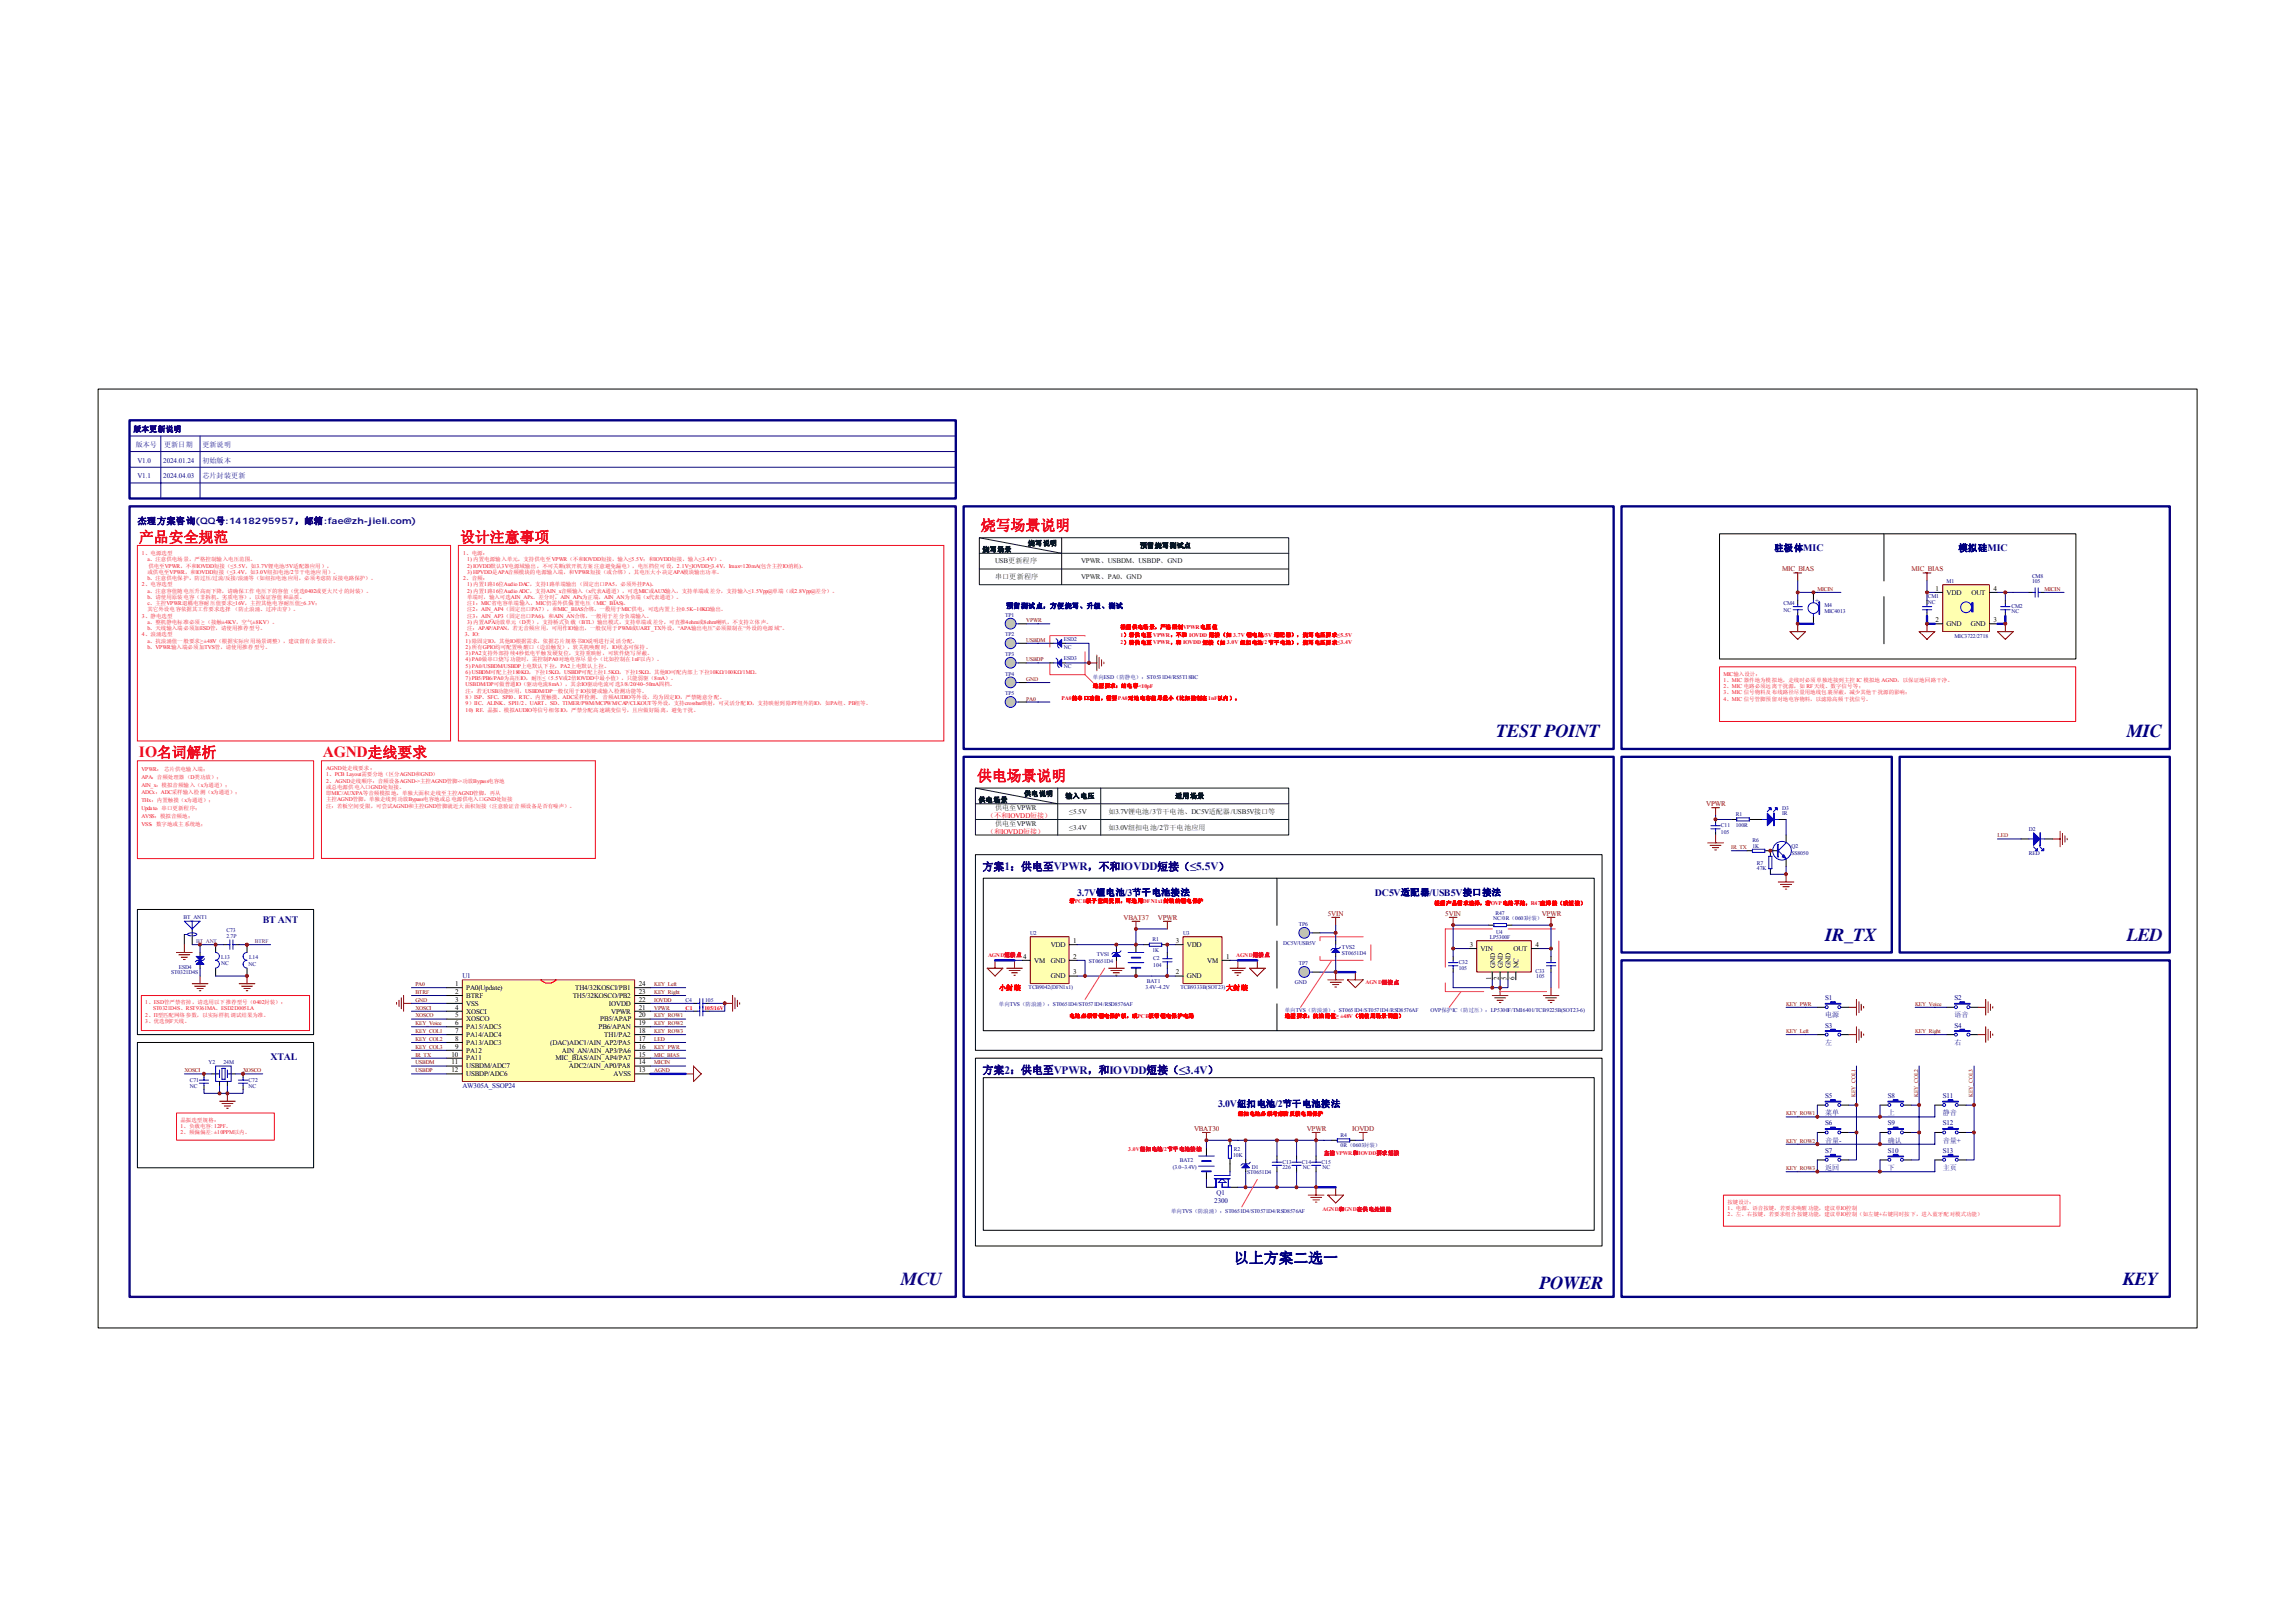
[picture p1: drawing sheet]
<svg xmlns="http://www.w3.org/2000/svg" width="297mm" height="210mm" viewBox="0 0 297 210" stroke-linecap="round" stroke-linejoin="round" font-family="sans-serif">
<defs><g id="words">
<g font-size="2.4" fill="#000080">
<text x="193.6" y="95.4">TEST POINT</text>
<text x="275.1" y="95.4">MIC</text>
<text x="236.1" y="121.7">IR_TX</text>
<text x="199.2" y="166.8">POWER</text>
<text x="274.6" y="166.2">KEY</text>
</g>
<g font-size="2.4" fill="#11037e">
<text x="275.1" y="121.7">LED</text>
<text x="116.6" y="166.2">MCU</text>
</g>
<g font-size="2" fill="#ee0e22">
<text x="18" y="98">IO名词解析</text>
<text x="41.8" y="98">AGND走线要求</text>
</g>
<g font-size="1.9" fill="#ee0e22">
<text x="18" y="70.1">产品安全规范</text>
<text x="59.5" y="70.1">设计注意事项</text>
<text x="126.9" y="68.6">烧写场景说明</text>
<text x="126.4" y="101">供电场景说明</text>
</g>
<text font-size="1.9" fill="#000080" x="159.6" y="163.4">以上方案二选一</text>
<g font-size="1.4" fill="#11037e">
<text x="127.1" y="112.6">方案1：供电至VPWR，不和IOVDD短接（≤5.5V）</text>
<text x="127.1" y="138.9">方案2：供电至VPWR，和IOVDD短接（≤3.4V）</text>
</g>
<g font-size="1.3" fill="#11037e">
<text x="34" y="119.4">BT ANT</text>
<text x="35" y="137.1">XTAL</text>
</g>
<g font-size="1.3" fill="#000080">
<text x="139.4" y="115.9">3.7V锂电池/3节干电池接法</text>
<text x="177.9" y="115.9">DC5V适配器/USB5V接口接法</text>
<text x="157.6" y="143.2">3.0V纽扣电池/2节干电池接法</text>
</g>
<text font-size="1.2" fill="#11037e" x="17.8" y="67.8">杰理方案咨询(QQ号:1418295957，邮箱:fae@zh-jieli.com)</text>
<g font-size="1.2" fill="#000080">
<text x="229.5" y="71.3">驻极体MIC</text>
<text x="253.4" y="71.3">模拟硅MIC</text>
</g>
<text font-size="1" fill="#11037e" x="17.3" y="55.9">版本更新说明</text>
<g font-size=".9" fill="#11037e">
<text x="17.6" y="57.8">版本号</text>
<text x="17.8" y="59.8">V1.0</text>
<text x="21.1" y="59.8">2024.01.24</text>
<text x="21.2" y="57.8">更新日期</text>
<text x="26.2" y="57.8">更新说明</text>
<text x="26.2" y="59.8">初始版本</text>
<text x="17.8" y="61.9">V1.1</text>
<text x="21.1" y="61.9">2024.04.03</text>
<text x="26.2" y="61.9">芯片封装更新</text>
</g>
<g font-size=".9" fill="#001b31">
<text x="127.1" y="71.4">烧写场景</text>
<text x="133" y="70.6">烧写说明</text>
<text x="147.5" y="70.9">预留烧写测试点</text>
<text x="128.7" y="72.9">USB更新程序</text>
<text x="128.7" y="74.9">串口更新程序</text>
<text x="139.9" y="72.9">VPWR、USBDM、USBDP、GND</text>
<text x="139.9" y="74.9">VPWR、PA0、GND</text>
<text x="126.6" y="103.8">供电场景</text>
<text x="128.7" y="104.8">供电至VPWR</text>
<text x="128.7" y="106.8">供电至VPWR</text>
<text x="132.5" y="103">供电说明</text>
<text x="137.8" y="103.3">输入电压</text>
<text x="138.3" y="105.3">≤5.5V</text>
<text x="138.3" y="107.3">≤3.4V</text>
<text x="143.4" y="105.3">如3.7V锂电池/3节干电池、DC5V适配器/USB5V接口等</text>
<text x="143.4" y="107.3">如3.0V纽扣电池/2节干电池应用</text>
<text x="152" y="103.3">适用场景</text>
</g>
<g font-size=".9" fill="#800000">
<text x="230.6" y="73.9">MIC_BIAS</text>
<text x="247.3" y="73.9">MIC_BIAS</text>
<text x="220.7" y="104.3">VPWR</text>
<text x="145.3" y="119">VBAT37</text>
<text x="149.8" y="119">VPWR</text>
<text x="171.8" y="118.5">5VIN</text>
<text x="187" y="118.5">5VIN</text>
<text x="199.5" y="118.5">VPWR</text>
<text x="154.5" y="146.3">VBAT30</text>
<text x="169.1" y="146.3">VPWR</text>
<text x="174.9" y="146.3">IOVDD</text>
</g>
<g font-size=".9" fill="#000080">
<text x="234.8" y="78">+</text>
<text x="130.2" y="78.7">预留测试点，方便烧写、升级、测试</text>
<text x="59.8" y="126.6">U1</text>
<text x="236.1" y="129.4">S1</text>
<text x="236.1" y="131.6">电源</text>
<text x="252.9" y="129.4">S2</text>
<text x="252.9" y="131.6">语音</text>
<text x="236.1" y="132.9">S3</text>
<text x="236.1" y="135.2">左</text>
<text x="252.9" y="132.9">S4</text>
<text x="252.9" y="135.2">右</text>
<text x="59.8" y="140.7">AW305A_SSOP24</text>
<text x="236.1" y="142.1">S5</text>
<text x="244.2" y="142.1">S8</text>
<text x="251.3" y="142.1">S11</text>
<text x="236.1" y="144.3">菜单</text>
<text x="236.1" y="145.6">S6</text>
<text x="236.1" y="147.8">音量-</text>
<text x="236.1" y="149.1">S7</text>
<text x="244.2" y="144.3">上</text>
<text x="244.2" y="149.1">S10</text>
<text x="244.2" y="145.6">S9</text>
<text x="244.2" y="147.8">确认</text>
<text x="251.3" y="149.1">S13</text>
<text x="251.3" y="144.3">静音</text>
<text x="251.3" y="145.6">S12</text>
<text x="251.3" y="147.8">音量+</text>
<text x="157.1" y="155.6">2300</text>
<text x="157.4" y="154.6">Q1</text>
<text x="236.1" y="151.4">返回</text>
<text x="244.2" y="151.4">下</text>
<text x="251.3" y="151.4">主页</text>
</g>
<g font-size=".9">
<text x="250.4" y="76.5">1</text>
<text x="251.8" y="77">VDD</text>
<text x="255.1" y="77">OUT</text>
<text x="257.9" y="76.5">4</text>
<text x="250.4" y="80.5">2</text>
<text x="251.8" y="81">GND</text>
<text x="255" y="81">GND</text>
<text x="257.9" y="80.5">3</text>
<text x="132.4" y="124">4</text>
<text x="133.8" y="124.5">VM</text>
<text x="135.9" y="124.5">GND</text>
<text x="135.9" y="122.5">VDD</text>
<text x="138.8" y="124">2</text>
<text x="138.8" y="122">1</text>
<text x="152.1" y="122">3</text>
<text x="153.5" y="122.5">VDD</text>
<text x="156.2" y="124.5">VM</text>
<text x="158.6" y="124">1</text>
<text x="190.1" y="122.5">3</text>
<text x="191.6" y="123">VIN</text>
<text x="193.4" y="125.3" transform="rotate(-90 193.4 125.3)">GND</text>
<text x="194.4" y="125.3" transform="rotate(-90 194.4 125.3)">GND</text>
<text x="195.4" y="125.3" transform="rotate(-90 195.4 125.3)">GND</text>
<text x="195.8" y="123">OUT</text>
<text x="196.4" y="125.3" transform="rotate(-90 196.4 125.3)">NC</text>
<text x="198.6" y="122.5">4</text>
<text x="58.9" y="129.6">3</text>
<text x="58.9" y="128.6">2</text>
<text x="58.9" y="127.6">1</text>
<text x="58.9" y="130.6">4</text>
<text x="58.9" y="131.6">5</text>
<text x="60.3" y="130.1">VSS</text>
<text x="60.3" y="129.1">BTRF</text>
<text x="60.3" y="128.1">PA0(Update)</text>
<text x="60.3" y="131.1">XOSCI</text>
<text x="74.1" y="129.1">TH5/32KOSCO/PB2</text>
<text x="74.4" y="128.1">TH4/32KOSCI/PB1</text>
<text x="78.8" y="130.1">IOVDD</text>
<text x="79.1" y="131.1">VPWR</text>
<text x="82.6" y="131.6">20</text>
<text x="82.6" y="129.6">22</text>
<text x="82.6" y="130.6">21</text>
<text x="82.6" y="127.6">24</text>
<text x="82.6" y="128.6">23</text>
<text x="135.9" y="126.6">GND</text>
<text x="138.8" y="126.1">3</text>
<text x="152.1" y="126.1">2</text>
<text x="153.5" y="126.6">GND</text>
<text x="192.9" y="126.8" transform="rotate(-90 192.9 126.8)">1</text>
<text x="193.9" y="126.8" transform="rotate(-90 193.9 126.8)">2</text>
<text x="194.9" y="126.8" transform="rotate(-90 194.9 126.8)">5</text>
<text x="195.9" y="126.8" transform="rotate(-90 195.9 126.8)">6</text>
<text x="58.4" y="136.7">10</text>
<text x="58.4" y="137.7">11</text>
<text x="58.9" y="135.7">9</text>
<text x="58.9" y="134.7">8</text>
<text x="58.9" y="132.7">6</text>
<text x="58.9" y="133.6">7</text>
<text x="60.3" y="136.2">PA12</text>
<text x="60.3" y="132.1">XOSCO</text>
<text x="60.3" y="137.2">PA11</text>
<text x="60.3" y="135.2">PA13/ADC3</text>
<text x="60.3" y="133.2">PA15/ADC5</text>
<text x="60.3" y="134.2">PA14/ADC4</text>
<text x="71.2" y="135.2">(DAC)ADC1/AIN_AP2/PA5</text>
<text x="71.9" y="137.2">MIC_BIAS/AIN_AP4/PA7</text>
<text x="72.7" y="136.2">AIN_AN/AIN_AP3/PA6</text>
<text x="77.4" y="133.2">PB6/APAN</text>
<text x="77.7" y="132.1">PB5/APAP</text>
<text x="78.2" y="134.2">TH1/PA2</text>
<text x="82.6" y="133.6">18</text>
<text x="82.6" y="136.7">15</text>
<text x="82.6" y="137.7">14</text>
<text x="82.6" y="134.7">17</text>
<text x="82.6" y="135.7">16</text>
<text x="82.6" y="132.7">19</text>
<text x="58.4" y="138.7">12</text>
<text x="60.3" y="138.2">USBDM/ADC7</text>
<text x="60.3" y="139.2">USBDP/ADC6</text>
<text x="73.6" y="138.2">ADC2/AIN_AP0/PA8</text>
<text x="79.4" y="139.2">AVSS</text>
<text x="82.6" y="138.7">13</text>
</g>
<g font-size=".9" fill="#f00">
<text x="127.7" y="105.8">（不和IOVDD短接）</text>
<text x="127.7" y="107.8">（和IOVDD短接）</text>
<text x="129.2" y="128.1">小封装</text>
<text x="158.6" y="128.1">大封装</text>
</g>
<g font-size=".7" fill="#ee0e22">
<text x="18.4" y="71.8">1、电源选型</text>
<text x="59.9" y="71.8">1、电源：</text>
<text x="18.4" y="75.8">2、电容选型</text>
<text x="19.1" y="75">b、注意供电保护，防过压/过流/反接/浪涌等（如纽扣电池应用，必须考虑防反接电路保护）。</text>
<text x="19.1" y="76.7">a、注意容值随电压升高而下降，请确保工作电压下的容值（优选0402或更大尺寸的封装）。</text>
<text x="19.1" y="77.5">b、请使用原装电容（非拆机、劣质电容），以保证容值和品质。</text>
<text x="19.1" y="72.6">a、注意供电场景，严格控制输入电压范围。</text>
<text x="19.1" y="74.2">或供电至VPWR，和IOVDD短接（≤3.4V，如3.0V纽扣电池/2节干电池应用）。</text>
<text x="19.2" y="73.4">供电至VPWR，不和IOVDD短接（≤5.5V，如3.7V锂电池/5V适配器应用），</text>
<text x="59.9" y="75">2、音频：</text>
<text x="60.4" y="77.5">单端时，输入可选AIN_APx。差分时，AIN_APx为正端，AIN_AN为负端（x代表通道）。</text>
<text x="60.4" y="72.6">1) 内置电源输入单元，支持供电至VPWR（不和IOVDD短接，输入≤5.5V；和IOVDD短接，输入≤3.4V）。</text>
<text x="60.4" y="73.4">2) IOVDD默认3V电源域输出，不可关断(软开机方案注意避免漏电），电压档位可设，2.1V≤IOVDD≤3.4V，Imax≈120mA(包含主控IO消耗)。</text>
<text x="60.4" y="74.2">3) HPVDD是APA音频模块的电源输入端，和VPWR短接（或合绑），其电压大小决定APA模块输出功率。</text>
<text x="60.4" y="75.8">1) 内置1路16位Audio DAC，支持1路单端输出（固定出口PA5，必须外挂PA)。</text>
<text x="60.4" y="76.7">2) 内置1路16位Audio ADC，支持AIN_x音频输入（x代表A通道），可选MIC或AUX输入，支持单端或差分，支持输入≤1.5Vpp@单端（或2.8Vpp@差分）。</text>
<text x="18.4" y="79.9">3、静电选型</text>
<text x="18.4" y="82.3">4、浪涌选型</text>
<text x="19.1" y="78.3">c、主控VPWR退耦电容耐压值要求≥16V，主控其他电容耐压值≥6.3V；</text>
<text x="19.1" y="80.7">a、整机静电标准必须 ≥（接触±4KV，空气±8KV）。</text>
<text x="19.1" y="81.5">b、天线输入端必须加ESD管，请使用推荐型号。</text>
<text x="19.1" y="83.1">a、抗浪涌值一般要求≥±48V（根据实际应用场景调整），建议留有余量设计。</text>
<text x="19.1" y="83.9">b、VPWR输入端必须加TVS管，请使用推荐型号。</text>
<text x="19.1" y="79.1">其它外设电容依据其工作要求选择 （防止浪涌、过冲击穿）。</text>
<text x="60.1" y="82.3">3、IO:</text>
<text x="60.2" y="83.9">2) 所有GPIO均可配置唤醒口（边沿触发），软关机唤醒时，IO状态可保持。</text>
<text x="60.2" y="83.1">1) 除固定IO，其他IO根据需求，依据芯片规格书IO说明进行灵活分配。</text>
<text x="60.4" y="78.3">注1：MIC省电容单端输入，MIC仍需外供偏置电压（MIC_BIAS)。</text>
<text x="60.4" y="79.1">注2：AIN_AP4（固定出口PA7），和MIC_BIAS合绑，一般用于MIC供电，可选内置上拉0.5K~10KΩ输出。</text>
<text x="60.4" y="79.9">注3：AIN_AP3（固定出口PA6)，和AIN_AN合绑，一般用于差分负端输入。</text>
<text x="60.4" y="81.5">注：APAP/APAN，若无音频应用，可用作IO输出，一般仅用于PWM或UART_TX外设，“APA输出电压”必须限制在“外设的电源域”。</text>
<text x="60.4" y="80.7">3) 内置APA功放单元（D类），支持桥式负载（BTL）输出模式，支持单端或差分，可直推4ohm或8ohm喇叭，不支持立体声。</text>
<text x="60.2" y="89.6">注：若无USB功能应用，USBDM/DP一般仅用于IO按键或输入检测功能等。</text>
<text x="60.2" y="84.8">3) PA2支持外部持续4秒低电平触发硬复位，支持重映射，可软件烧写屏蔽。</text>
<text x="60.2" y="85.6">4) PA0做串口烧写功能时，需控制PA0对地电容尽量小（比如控制在1nF以内）。</text>
<text x="60.2" y="86.4">5) PA0/USBDM/USBDP上电默认下拉，PA2上电默认上拉。</text>
<text x="60.2" y="87.2">6) USBDM可配上拉180KΩ，下拉15KΩ，USBDP可配上拉1.5KΩ，下拉15KΩ。其他IO可配内部上下拉10KΩ/100KΩ/1MΩ。</text>
<text x="60.2" y="88">7) PB5/PB6/PA0为高压IO，耐压≤（5.5V或2倍IOVDD中最小值），只能弱驱（8mA）。</text>
<text x="60.2" y="88.8">USBDM/DP可做普通IO（驱动电流8mA），其余IO驱动电流可选3/8/20/40~50mA四档。</text>
<text x="223" y="87.4">MIC输入设计：</text>
<text x="223" y="88.2">1、MIC 器件地为模拟地，走线时必须单独连接到主控 IC 模拟地 AGND，以保证地回路干净。</text>
<text x="223" y="89">2、MIC 电路必须远离干扰源，如 RF天线、数字信号等；</text>
<text x="223" y="89.8">3、MIC 信号物料及布线路径尽量用地线包裹屏蔽，减少其他干扰源的影响；</text>
<text x="60.2" y="90.4">8）ISP、SFC、SPI0、RTC、内置触摸、ADC采样检测、 音频AUDIO等外设，均为固定IO，严禁随意分配。</text>
<text x="60.2" y="91.2">9）IIC、ALINK、SPI1/2、UART、SD、TIMER/PWM/MCPWM/CAP/CLKOUT等外设，支持crossbar映射，可灵活分配IO，支持映射到除PF组外的IO，如PA组、PB组等。</text>
<text x="60.2" y="92.1">10) RF、晶振、模拟AUDIO等信号相邻IO，严禁分配高速跳变信号，且应做好隔离，避免干扰。</text>
<text x="223" y="90.6">4、MIC 信号管脚预留对地电容物料，以滤除高频干扰信号。</text>
<text x="18.3" y="101.8">AIN_x：模拟音频输入（x为通道）；</text>
<text x="18.3" y="99.7">VPWR： 芯片供电输入端；</text>
<text x="18.3" y="100.8">APA：音频处理器（D类功放）；</text>
<text x="42.2" y="99.7">AGND处走线要求：</text>
<text x="42.2" y="100.5">1、PCB Layout需要分地（区分AGND和GND）</text>
<text x="42.2" y="101.3">2、AGND走线顺序：音频设备AGND-&gt;主控AGND管脚-&gt;功放Bypass电容地</text>
<text x="18.3" y="102.8">ADCx：ADC采样输入检测（x为通道）；</text>
<text x="18.3" y="103.8">THx：内置触摸（x为通道）；</text>
<text x="18.3" y="104.8">Update：串口更新程序；</text>
<text x="18.3" y="105.8">AVSS：模拟音频地；</text>
<text x="18.3" y="106.8">VSS：数字地或主系统地；</text>
<text x="42.2" y="102.9">即MIC/AUX/PA等音频模拟地，单独大面积走线至主控AGND管脚，再从</text>
<text x="42.2" y="103.7">主控AGND管脚，单独走线到功放Bypass电容地或总电源供电入口GND处短接</text>
<text x="42.2" y="102.1">或总电源供电入口GND处短接。</text>
<text x="42.2" y="104.5">注：若板空间受限，可尝试AGND和主控GND管脚就近大面积短接（注意验证音频设备是否有噪声）。</text>
<text x="127.8" y="123.8">AGND短接点</text>
<text x="159.9" y="123.8">AGND短接点</text>
<text x="18.8" y="129.9">1、ESD管严禁省掉，请选用以下推荐型号（0402封装）：</text>
<text x="18.8" y="131.6">2、Π型匹配网络参数，以实际样机调试结果为准。</text>
<text x="19.8" y="130.7">ST0321D4S、RST9361MA、ESD2D005LA</text>
<text x="176.7" y="127.3">AGND短接点</text>
<text x="18.8" y="132.4">3、优选倒F天线。</text>
<text x="23.3" y="145.1">晶振选型规格：</text>
<text x="23.3" y="145.9">1、负载电容: 12PF。</text>
<text x="23.3" y="146.7">2、频偏偏差: ±10PPM以内。</text>
<text x="145.9" y="148.9">3.0V纽扣电池/2节干电池接法</text>
<text x="171.3" y="149.4">主控VPWR和IOVDD要求短接</text>
<text x="223.5" y="155.7">按键设计：</text>
<text x="171.1" y="156.7">AGND和GND在供电处短接</text>
<text x="223.5" y="156.5">1、电源、语音按键，若要求唤醒功能，建议单IO控制</text>
<text x="223.5" y="157.4">2、左、右按键，若要求组合按键功能，建议单IO控制（如左键+右键同时按下，进入蓝牙配对模式功能）</text>
</g>
<g font-size=".7" fill="#800000">
<text x="235.1" y="76.5">MICIN</text>
<text x="264.5" y="76.5">MICIN</text>
<text x="132.8" y="83">USBDM</text>
<text x="132.8" y="80.5">VPWR</text>
<text x="132.8" y="85.6">USBDP</text>
<text x="132.8" y="88.1">GND</text>
<text x="132.8" y="90.6">PA0</text>
<text x="224" y="109.9">IR_TX</text>
<text x="258.4" y="108.4">LED</text>
<text x="53.7" y="131.6">XOSCO</text>
<text x="53.7" y="130.6">XOSCI</text>
<text x="53.7" y="128.6">BTRF</text>
<text x="53.7" y="127.6">PA0</text>
<text x="53.7" y="129.6">GND</text>
<text x="84.6" y="130.6">VPWR</text>
<text x="84.6" y="129.6">IOVDD</text>
<text x="84.6" y="127.6">KEY_Left</text>
<text x="84.6" y="128.6">KEY_Right</text>
<text x="84.6" y="131.6">KEY_ROW1</text>
<text x="231.1" y="130.1">KEY_PWR</text>
<text x="247.8" y="130.1">KEY_Voice</text>
<text x="53.7" y="132.7">KEY_Voice</text>
<text x="53.7" y="137.7">USBDM</text>
<text x="53.7" y="135.7">KEY_COL3</text>
<text x="53.7" y="134.7">KEY_COL2</text>
<text x="53.7" y="133.7">KEY_COL1</text>
<text x="53.7" y="136.7">IR_TX</text>
<text x="84.6" y="136.7">MIC_BIAS</text>
<text x="84.6" y="137.7">MICIN</text>
<text x="84.6" y="135.7">KEY_PWR</text>
<text x="84.6" y="132.7">KEY_ROW2</text>
<text x="84.6" y="133.7">KEY_ROW3</text>
<text x="84.6" y="134.7">LED</text>
<text x="231.1" y="133.7">KEY_Left</text>
<text x="247.8" y="133.7">KEY_Right</text>
<text x="23.9" y="138.7">XOSCI</text>
<text x="31.5" y="138.7">XOSCO</text>
<text x="53.7" y="138.7">USBDP</text>
<text x="84.6" y="138.7">AGND</text>
<text x="240" y="142" transform="rotate(-90 240 142)">KEY_COL1</text>
<text x="248.2" y="142" transform="rotate(-90 248.2 142)">KEY_COL2</text>
<text x="255.2" y="142" transform="rotate(-90 255.2 142)">KEY_COL3</text>
<text x="231.1" y="144.3">KEY_ROW1</text>
<text x="231.1" y="147.8">KEY_ROW2</text>
<text x="231.1" y="151.4">KEY_ROW3</text>
</g>
<g font-size=".7" fill="#000080">
<text x="249.4" y="77.4">CM1</text>
<text x="251.8" y="75.4">M1</text>
<text x="262.9" y="74.7">CM8</text>
<text x="262.9" y="75.4">105</text>
<text x="130" y="79.8">TP1</text>
<text x="130" y="82.3">TP2</text>
<text x="137.6" y="82.9">ESD2</text>
<text x="137.6" y="83.9">NC</text>
<text x="230.8" y="78.3">CM4</text>
<text x="230.8" y="79.2">NC</text>
<text x="236" y="78.6">M4</text>
<text x="236" y="79.3">MIC4013</text>
<text x="249.4" y="78.2">NC</text>
<text x="252.9" y="82.5">MIC3722/2718</text>
<text x="260.2" y="78.7">CM2</text>
<text x="260.2" y="79.3">NC</text>
<text x="130" y="84.9">TP3</text>
<text x="130" y="87.4">TP4</text>
<text x="130" y="89.9">TP5</text>
<text x="137.6" y="85.4">ESD3</text>
<text x="137.6" y="86.5">NC</text>
<text x="141.4" y="87.9">单向ESD（防静电）：ST0531D4/RS5T18BC</text>
<text x="222.6" y="107">C11</text>
<text x="222.6" y="107.8">105</text>
<text x="224.6" y="105.5">R1</text>
<text x="224.6" y="106.9">100R</text>
<text x="230.6" y="104.8">D3</text>
<text x="230.6" y="105.4">IR</text>
<text x="262.5" y="107.5">D2</text>
<text x="226.7" y="109">R6</text>
<text x="226.7" y="109.7">1K</text>
<text x="227.3" y="111.9">R7</text>
<text x="227.3" y="112.6">47K</text>
<text x="231.8" y="109.7">Q2</text>
<text x="231.8" y="110.7">SS8050</text>
<text x="262.5" y="110.7">RED</text>
<text x="23.7" y="118.9">BT_ANT1</text>
<text x="168" y="119.8">TP6</text>
<text x="193.2" y="119.1">NC/0R（0603封装）</text>
<text x="193.5" y="118.4">R47</text>
<text x="23.1" y="125.4">ESD4</text>
<text x="28.6" y="124.1">L13</text>
<text x="28.6" y="124.9">NC</text>
<text x="29.3" y="120.6">C73</text>
<text x="32.2" y="125">NC</text>
<text x="32.3" y="124.1">L14</text>
<text x="133.3" y="121">U2</text>
<text x="140.9" y="124.6">ST0651D4</text>
<text x="141.9" y="123.7">TVS1</text>
<text x="149.1" y="121.7">R1</text>
<text x="149.1" y="123.1">1K</text>
<text x="149.2" y="124.2">C2</text>
<text x="149.2" y="125.1">104</text>
<text x="153.1" y="121">U3</text>
<text x="166" y="122.2">DC5V/USB5V</text>
<text x="168" y="124.9">TP7</text>
<text x="173.6" y="122.8">TVS2</text>
<text x="173.6" y="123.5">ST0651D4</text>
<text x="188.7" y="124.8">C32</text>
<text x="188.7" y="125.6">105</text>
<text x="192.8" y="121.5">LP5300F</text>
<text x="193.6" y="120.8">U4</text>
<text x="198.6" y="125.9">C33</text>
<text x="22.1" y="126.1">ST0321D4S</text>
<text x="129.2" y="130.1">单向TVS（防浪涌）：ST0651D4/ST0571D4/RSD8576AF</text>
<text x="133.1" y="128">TCB9042(DFN1x1)</text>
<text x="148.2" y="128">3.4V~4.2V</text>
<text x="148.4" y="127.2">BAT1</text>
<text x="152.7" y="128">TCB9333B(SOT23)</text>
<text x="166.2" y="130.9">单向TVS（防浪涌）：ST0651D4/ST0571D4/RSD8576AF</text>
<text x="167.5" y="127.3">GND</text>
<text x="185.1" y="130.9">OVP保护IC（防过压）：LP5300F/TMI6401/TCB9225B(SOT23-6)</text>
<text x="198.8" y="126.5">105</text>
<text x="27" y="137.7">Y2</text>
<text x="28.9" y="137.7">24M</text>
<text x="24.5" y="140">C71</text>
<text x="24.5" y="140.8">NC</text>
<text x="32.2" y="140">C72</text>
<text x="32.2" y="140.8">NC</text>
<text x="159.5" y="149.7">10K</text>
<text x="159.6" y="148.9">R2</text>
<text x="173.4" y="147">R4</text>
<text x="173.4" y="148.4">0R（0603封装）</text>
<text x="151.7" y="151.2">(3.0~3.4V)</text>
<text x="152.6" y="150.4">BAT2</text>
<text x="161.4" y="151.9">ST0651D4</text>
<text x="162" y="151.2">D1</text>
<text x="165.9" y="150.6">C13</text>
<text x="165.9" y="151.3">226</text>
<text x="168.4" y="150.6">C14</text>
<text x="168.5" y="151.3">NC</text>
<text x="171" y="150.6">C15</text>
<text x="171.1" y="151.3">NC</text>
<text x="151.5" y="157">单向TVS（防浪涌）：ST0651D4/ST0571D4/RSD8576AF</text>
</g>
<g font-size=".7" fill="#f00">
<text x="144.9" y="81.4">根据供电场景，严格限制VPWR电压值</text>
<text x="144.9" y="82.4">1）若供电至 VPWR，不和 IOVDD 短接（如 3.7V 锂电池/5V 适配器），烧写电压要求≤5.5V</text>
<text x="144.9" y="83.4">2）若供电至 VPWR，和 IOVDD 短接（如 3.0V 纽扣电池/2 节干电池），烧写电压要求≤3.4V</text>
<text x="141.4" y="89">选型要求：结电容&lt;10pF</text>
<text x="137.3" y="90.6">PA0的串口功能，需要PA0对地电容值尽量小（比如控制在1nF以内）。</text>
<text x="138.3" y="116.8">若PCB板子空间受限，可选用DFN1x1封装的锂电保护</text>
<text x="185.6" y="117.1">根据产品需求选择，若OVP电路不贴，R47应焊接（或短接）</text>
<text x="88.7" y="130.7">C1</text>
<text x="91.1" y="130.7">105/16V</text>
<text x="138.3" y="131.7">电池必须带锂电保护板，或PCB板带锂电保护电路</text>
<text x="166.2" y="131.7">选型要求：抗浪涌值≥ ±48V（视使用场景调整）</text>
<text x="160.1" y="144.3">纽扣电池必须考虑防反接电路保护</text>
</g>
<g font-size=".7" fill="#7c0089">
<text x="25.4" y="122">BT_ANT</text>
<text x="33" y="122">BTRF</text>
</g>
<g font-size=".7" fill="#11037e">
<text x="29.3" y="121.3">2.7P</text>
<text x="88.7" y="129.6">C4</text>
<text x="91.2" y="129.6">105</text>
</g>
</g></defs>
<g fill="none" stroke="#000" stroke-width=".13">
<path d="M12.7 50.3h271.5v121.5h-271.5zM249.3 77.7v.5M249.3 79.2v.5M259.4 77.7v.5M259.4 79.2v.5M262.5 76.6h.5M264 76.6h.5M17.8 117.7h22.8v16.2h-22.8zM222 106v.5M222 107.5v.5M224 106h.7M226 110.1h.7"/>
<path d="M226.3 106h1.7M228.3 110.1h1.7M229 110.1v.7M229 112.4v.7M230.1 106h1M231.1 108v1.1M231.1 111.1v1M261.5 108.5h1M264.5 108.5h1M17.8 134.9h22.8v16.2h-22.8zM23.9 120.9v1.3M24.9 120.2v2"/>
<path d="M25.9 123.2v.5M25.9 124.8v.5M26.4 138.9v.5M27.4 138.9h.8M27.9 122.2v1M27.9 125.3v1M28.4 139.9v.5M28.9 122.2h.5M29.4 139.9v.5M29.6 138.9h.8M30.4 122.2h.5M31.5 138.9v.5"/>
<path d="M32 122.2v1M32 125.3v1M89.7 129.8h.5M89.7 130.8h.5M91.2 129.8h.5M91.2 130.8h.5M235.1 130.3h1M235.1 133.9h1M238.2 130.3h1M238.2 133.9h1M251.8 130.3h1.1M251.8 133.9h1.1"/>
<path d="M254.9 130.3h1M254.9 133.9h1M26.4 140.4v.5M31.5 140.4v.5M235.1 143h1M235.1 150.1h1M235.1 146.5h1M238.2 143h1M238.2 150.1h1M238.2 146.5h1M243.2 143h1M243.2 150.1h1"/>
<path d="M243.2 146.5h1M246.3 143h1M246.3 150.1h1M246.3 146.5h1M250.3 143h1M250.3 150.1h1M250.3 146.5h1M253.4 143h1M253.4 150.1h1M253.4 146.5h1"/>
</g>
<g fill="none" stroke="#800000" stroke-width=".13">
<path d="M248.8 74.1h1M249.3 74.1v1M258.4 81.7h2.1l-1.1 1zM259.4 80.7v1M220.9 109.1h2.1M221.2 109.4h1.4M221.4 104.5h1.1M221.5 109.7h.9M221.8 110h.3M222 104.5v1M222 108v1.1M230.1 114.1h2"/>
<path d="M230.4 114.4h1.4M230.6 114.7h.9M231 115h.2M231.1 113.1v1M265.5 108.5h1M266.5 107.5v2.1M266.8 107.8v1.5M267.1 108.1v.8M267.4 108.5v.1M22.8 123.2h2.1M23.1 123.5h1.5M23.4 123.8h.9"/>
<path d="M23.7 124.1h.3M23.9 122.2v1M24.9 127.3h2M25.2 127.6h1.4M25.5 127.9h.8M25.8 128.2h.2M25.9 126.3v1M30.9 127.3h2.1M31.2 127.6h1.5M31.6 127.9h.8M31.9 128.2h.2M32 126.3v1"/>
<path d="M51.3 129.7v.2M51.6 129.4v.8M51.9 129.1v1.4M52.2 129.8h1M52.2 128.8v2M88.7 138.9h1M89.7 137.9l1 1-1 1zM93.8 129.8h1M94.8 128.8v2M95.1 129.1v1.4M95.4 129.4v.8M95.7 129.7v.2"/>
<path d="M239.2 130.3h1M239.2 133.9h1M240.2 129.3v2M240.2 132.8v2.1M240.5 129.6v1.4M240.5 133.2v1.4M240.8 129.9v.8M240.8 133.5v.8M241.1 130.2v.2M241.1 133.8v.2M255.9 130.3h1M255.9 133.9h1"/>
<path d="M256.9 129.3v2M256.9 132.8v2.1M257.2 129.6v1.4M257.2 133.2v1.4M257.5 129.9v.8M257.5 133.5v.8M257.8 130.2v.2M257.8 133.8v.2M28.4 142.5h2M28.7 142.8h1.4M29 143.1h.8M29.3 143.4h.2"/>
<path d="M29.4 141.5v1"/>
</g>
<g fill="none" stroke="#00f" stroke-width=".13">
<path d="M248.7 78.9h1.2M248.7 78.5h1.2M249.3 78.2v.3M249.3 78.9v.3M258.8 78.9h1.3M258.8 78.5h1.3M259.4 78.2v.3M259.4 78.9v.3M263 76.6h.3M263.3 76.1v1.2M263.7 76.6h.3M263.7 76.1v1.2"/>
<path d="M23.9 119.2h2l-1 1zM24.9 119.2v1M221.3 107.2h1.2M221.3 106.8h1.2M222 106.5v.3M222 107.2v.3M224.7 105.8h1.6v.4h-1.6zM226.7 109.9h1.6v.4h-1.6zM228 106h2.1M228.8 110.8h.4v1.6h-.4zM229 104.6l-.4 .4M229.8 104.6l-.4 .4"/>
<path d="M230 109.3h.1v1.6h-.1zM231.1 109.1l-1 1 1 1M231.6 110.6a1.2 1.2 0 0 0-.9-1.8 1.2 1.2 0 0 0-1.3 1.6 1.2 1.2 0 0 0 2 .5l.2-.2M262.5 108.5h2M263.1 109.6l.4 .4M263.9 109.6l.4 .4M24.7 121.1l-.2-.1-.2-.1a1.05 1.05 0 0 1 1.2 0l-.1 .1-.4 .1M25.8 139.7h1.2M26.4 139.4v.3M26.5 124l-.2 .2h-.8l-.2 .2M27.9 123.2a.5 .5 0 0 1 .5 .5 .5 .5 0 0 1-.5 .5M27.9 124.2a.5 .5 0 0 1 .5 .5 .5 .5 0 0 1-.5 .5"/>
<path d="M28.2 138.9h.2M28.4 138.4v1M28.7 138.2h.4v1.4h-.4zM29.4 122.2h.3M29.4 138.4v1M29.4 138.9h.2M29.7 121.6v1.2M30.1 122.2h.3M30.1 121.6v1.2M30.8 139.7h1.3M31.5 139.4v.3M31.9 123.2a.5 .5 0 0 0-.4 .5 .5 .5 0 0 0 .4 .5"/>
<path d="M31.9 124.2a.5 .5 0 0 0-.4 .5 .5 .5 0 0 0 .4 .5M90.2 129.8h.3M90.2 130.8h.3M90.5 129.2v2.2M90.9 129.8h.3M90.9 129.2v2.2M90.9 130.8h.3M254.5 130.2h.3l.1 .1-.1 .1h-.3zM254.5 133.7h.3l.1 .2-.1 .1h-.3zM25.8 140.1h1.2M26.4 140.1v.3M30.8 140.1h1.3"/>
<path d="M31.5 140.1v.3"/>
<circle cx="236.3" cy="133.9" r=".19"/>
<circle cx="236.3" cy="130.3" r=".19"/>
<circle cx="238" cy="133.9" r=".19"/>
<circle cx="238" cy="130.3" r=".19"/>
<circle cx="253" cy="133.9" r=".19"/>
<circle cx="253" cy="130.3" r=".19"/>
<circle cx="236.3" cy="150" r=".19"/>
<circle cx="236.3" cy="146.5" r=".19"/>
<circle cx="236.3" cy="143" r=".19"/>
<circle cx="238" cy="150" r=".19"/>
<circle cx="238" cy="146.5" r=".19"/>
<circle cx="238" cy="143" r=".19"/>
<circle cx="244.4" cy="150" r=".19"/>
<circle cx="244.4" cy="146.5" r=".19"/>
<circle cx="244.4" cy="143" r=".19"/>
<circle cx="246.1" cy="150" r=".19"/>
<circle cx="246.1" cy="146.5" r=".19"/>
<circle cx="246.1" cy="143" r=".19"/>
<circle cx="251.5" cy="150" r=".19"/>
<circle cx="251.5" cy="146.5" r=".19"/>
<circle cx="251.5" cy="143" r=".19"/>
<circle cx="253.2" cy="150" r=".19"/>
<circle cx="253.2" cy="146.5" r=".19"/>
<circle cx="253.2" cy="143" r=".19"/>
</g>
<g fill="#00f" stroke="#00f" stroke-width=".13">
<path d="M263.1 107.7l.8 .8-.8 .9z"/>
<path d="M264.1 110.1l.3-.3v.3z"/>
<path d="M263.3 110.1l.3-.3v.3z"/>
<path d="M228.6 105.2l.8 .8-.8 .8z"/>
<path d="M229.7 104.5h.3v.3z"/>
<path d="M228.8 104.5h.3v.3z"/>
<path d="M230.8 110.6l.3 .5-.5-.2z"/>
<path d="M25.4 124.8l.5-.6 .5 .6z"/>
<path d="M25.4 123.7h1l-.5 .5z"/>
<path d="M263.9 107.7v1.7h.1v-1.7z" fill-rule="evenodd"/>
<path d="M229.4 105.2h.1v1.6h-.1z" fill-rule="evenodd"/>
<path d="M236.1 142.5h.7v-.2h.6v.2h.8v.1h-2.1z" fill-rule="evenodd"/>
<path d="M236.1 129.8h.7v-.2h.6v.2h.8v.1h-2.1z" fill-rule="evenodd"/>
<path d="M244.2 142.5h.7v-.2h.7v.2h.7v.1h-2.1z" fill-rule="evenodd"/>
<path d="M252.9 129.8h.7v-.2h.6v.2h.7v.1h-2z" fill-rule="evenodd"/>
<path d="M251.3 149.6h.7v-.2h.6v.2h.8v.1h-2.1z" fill-rule="evenodd"/>
<path d="M251.3 142.5h.7v-.2h.6v.2h.8v.1h-2.1z" fill-rule="evenodd"/>
<path d="M236.1 133.3h.7v-.1h.6v.1h.8v.2h-2.1z" fill-rule="evenodd"/>
<path d="M252.9 133.3h.7v-.1h.6v.1h.7v.2h-2z" fill-rule="evenodd"/>
<path d="M236.1 146h.7v-.2h.6v.2h.8v.1h-2.1z" fill-rule="evenodd"/>
<path d="M244.2 149.6h.7v-.2h.7v.2h.7v.1h-2.1z" fill-rule="evenodd"/>
<path d="M244.2 146h.7v-.2h.7v.2h.7v.1h-2.1z" fill-rule="evenodd"/>
<path d="M251.3 146h.7v-.2h.6v.2h.8v.1h-2.1z" fill-rule="evenodd"/>
<path d="M236.1 149.6h.7v-.2h.6v.2h.8v.1h-2.1z" fill-rule="evenodd"/>
</g>
<g fill="none" stroke="#000080" stroke-width=".13">
<path d="M264.5 76.6h2.5M222 105.5v.5h2M224 110.1h2M231.1 112.1v1h-2.1M231.1 106v2M258.4 108.5h3.1M24.9 122.2h4M25.9 122.2v1M25.9 125.3v1M27.9 126.3h4.1M30.9 122.2h4.1M53.2 130.8h4.6"/>
<path d="M53.2 131.8h4.6M53.2 128.8h4.6M53.2 137.9h4.6M53.2 127.8h4.6M53.2 138.9h4.6M53.2 129.8h4.6M84.1 133.9h4.6M84.1 130.8h5.6M84.1 137.9h4.6M84.1 129.8h5.6M84.1 136.9h4.6M91.7 129.8h2.1v1h-2.1"/>
<path d="M231.1 130.3h4M231.1 133.9h4M240.2 137.9v12.2h-1M247.8 130.3h4M247.8 133.9h4M248.3 137.9v12.2h-1M255.4 137.9v12.2h-1M26.4 140.9v.6h5.1v-.6M231.1 144.5h4M231.1 148h4M231.1 151.6h4M235.1 143v1.5h15.2v-1.5"/>
<path d="M235.1 146.5v1.5h15.2v-1.5M235.1 150.1v1.5h15.2v-1.5M239.2 143h1M239.2 146.5h1M243.2 143v1.5M243.2 146.5v1.5M243.2 150.1v1.5M247.3 143h1M247.3 146.5h1M254.4 143h1M254.4 146.5h1"/>
</g>
<path d="M16.8 54.4h106.9v10.1h-106.9zM209.8 65.5h70.9v31.4h-70.9zM209.8 97.9h34.9v25.3h-34.9zM245.8 97.9h34.9v25.3h-34.9zM209.8 124.2h70.9v43.6h-70.9z" fill="none" stroke="#000080" stroke-width=".3"/>
<path d="M16.8 65.5h106.9v102.3h-106.9z" fill="none" stroke="#11037e" stroke-width=".3"/>
<path d="M16.8 56.4h106.9M16.8 58.4h106.9M20.8 56.4v8.1M25.9 56.4v8.1M16.8 60.5h106.9M16.8 62.5h106.9" fill="none" stroke="#11037e" stroke-width=".13"/>
<path d="M23.9 120.9h.4M23.9 138.9h3.5M27.9 137.9h2v2h-2zM30.4 138.9h3.6M28.4 140.4v1.1M29.4 140.4v1.1" fill="none" stroke="#0000bf" stroke-width=".13"/>
<path d="M17.8 70.6h40.5v25.3h-40.5zM59.3 70.6h62.8v25.3h-62.8zM17.8 98.4h22.8v12.7h-22.8zM41.6 98.4h35.4v12.7h-35.4zM18.3 128.8h21.7v4.5h-21.7zM22.8 144h12.7v3.5h-12.7z" fill="none" stroke="#ee0e22" stroke-width=".13"/>
<path d="M84.1 138.9h4.6" fill="none" stroke="#00f" stroke-width=".3"/>
<path d="M251.4 75.7h6v6h-6z" fill="#ffffb0"/>
<path d="M251.3 75.6h6.1v6.1h-6.1z" fill="none" stroke="#800000" stroke-width=".13"/>
<circle cx="254.4" cy="78.6" r=".7" fill="none" stroke="#00f" stroke-width=".13"/>
<path d="M255.1 78h.2v1.2h-.2z" fill="#00f"/>
<g fill="none" stroke="#00f" stroke-width=".13">
<path d="M232 78.9h1.2M232 78.5h1.2M232.6 78.2v.3M232.6 78.9v.3M234.6 77.7v.3M234.6 79.4v.3M255.1 78h.2v1.2h-.2zM155.1 150.9h2M155.1 149.6h2M157.1 152.5h2M157.3 152.5v1.1h-.2M157.6 153l.5-.5 .5 .5z"/>
<path d="M158.1 153v.6h1M158.9 148.3h.4v1.6h-.4zM158.9 152.5v1.1M159.1 151.6v.5h-2M161.8 150.4l-.2 .2h-.9l-.2 .2M164.6 150.4h1.2M164.6 150.8h1.2M165.2 150.1v.3M165.2 150.8v.3M167.1 150.4h1.2M167.1 150.8h1.2M167.7 150.1v.3"/>
<path d="M167.7 150.8v.3M169.7 150.4h1.2M169.7 150.8h1.2M170.3 150.1v.3M170.3 150.8v.3"/>
<circle cx="234.6" cy="78.7" r=".7"/>
</g>
<g fill="none" stroke="#000" stroke-width=".13">
<path d="M222.5 69.1h46.1v16.2h-46.1zM232.6 77.7v.5M232.6 79.2v.5M234.6 76.6v1.1M234.6 79.7v1M250.3 76.6h1M257.4 76.6h1M250.3 80.7h1M257.4 80.7h1M126.2 110.6h81.1v25.3h-81.1zM156.1 148.5v1.1M156.1 151.6v1"/>
<path d="M156.1 153.6h1M159.1 147.5v.8M159.1 149.9v1.7M159.1 153.6h1M161.2 150.1v.5M161.2 151.1v.5M165.2 149.6v.5M165.2 151.1v.5M167.7 149.6v.5M167.7 151.1v.5M170.3 149.6v.5M170.3 151.1v.5"/>
</g>
<path d="M232.6 79.7v1h2M249.3 79.7v1h1M259.4 79.7v1h-1" fill="none" stroke="#00f" stroke-width=".3"/>
<g fill="none" stroke="#000080" stroke-width=".13">
<path d="M232.6 76.6h5.6M232.6 75.1v2.6M249.3 75.1v1.5M250.3 76.6h-1v1.1M258.4 76.6h4.1M259.4 76.6v1.1M156.1 148.5v-1h5.1v2.6M156.1 152.6v1M161.2 151.6v2h-1.1M161.2 147.5h9.1v2.1M165.2 151.6v2h-4M165.2 147.5v2.1"/>
<path d="M167.7 151.6v2h-2.5M167.7 147.5v2.1M170.3 151.6v2h-2.6"/>
</g>
<g fill="none" stroke="#800000" stroke-width=".13">
<path d="M232.1 74.1h1M232.6 74.1v1M231.6 81.7h2l-1 1zM232.6 80.7v1M248.3 81.7h2l-1 1zM249.3 80.7v1M200.2 118.7h1M200.7 118.7v1M155.6 146.5h1M156.1 146.5v1M169.2 154.6h2.1M169.6 154.9h1.4"/>
<path d="M169.9 155.2h.8M170.2 155.5h.2M170.3 153.6v1M175.8 146.5h1.1M176.4 146.5v1"/>
</g>
<path d="M243.7 69.1v16.2" fill="none" stroke="#000" stroke-width=".13" stroke-dasharray="6.1 2"/>
<g fill="#00f" stroke="#00f" stroke-width=".13">
<path d="M160.7 151.1l.5-.5 .4 .5z"/>
<path d="M235.3 77.9h.1v1.6h-.1z" fill-rule="evenodd"/>
<path d="M155.5 150.2h1.2v.1h-1.2z" fill-rule="evenodd"/>
<path d="M155.5 151.5h1.2v.1h-1.2z" fill-rule="evenodd"/>
</g>
<path d="M124.7 97.9h84.1v69.9h-84.1z" fill="none" stroke="#000080" stroke-width=".3"/>
<path d="M126.2 102h40.5v6h-40.5zM126.2 104h40.5M126.2 106h40.5M126.2 102l10.6 2M136.8 102v6M142.4 102v6" fill="none" stroke="#001b31" stroke-width=".13"/>
<path d="M162.7 152.6l-2 3.5" fill="none" stroke="#da2467" stroke-width=".13"/>
<path d="M176.4 124.2h-5.6v-3h6.6v3" fill="none" stroke="#da2467" stroke-width=".13" stroke-dasharray="6.1 2"/>
<path d="M191.1 121.7h7v4.1h-7z" fill="#ffffb0"/>
<g fill="none" stroke="#800000" stroke-width=".13">
<path d="M187.5 118.7h1M188 118.7v1M191 121.7h7.1v4.1h-7.1zM193.1 128.8h2M193.4 129.1h1.4M193.7 129.4h.8M194 129.7h.2M194.1 127.8v1M199.7 128.8h2M200 129.1h1.4M200.3 129.4h.8M200.6 129.7h.2"/>
<path d="M200.7 127.8v1M169.8 146.5h1M170.3 146.5v1"/>
</g>
<g fill="none" stroke="#000" stroke-width=".13">
<path d="M192.6 119.7h.7M194.9 119.7h.7M126.2 136.9h81.1v24.3h-81.1zM127.2 139.4h79v19.8h-79zM188 123.7v.5M188 125.3v.5M190 122.7h1M193.1 125.8v1M194.1 125.8v1M195.1 125.8v1M196.1 125.8v1M198.1 122.7h1.1"/>
<path d="M200.7 123.7v.5M200.7 125.3v.5"/>
</g>
<path d="M193.3 119.5h1.6v.4h-1.6zM187.4 124.9h1.2M187.4 124.5h1.2M188 124.2v.3M188 124.9v.4M200.1 124.9h1.2M200.1 124.5h1.2M200.7 124.2v.3M200.7 124.9v.4" fill="none" stroke="#00f" stroke-width=".13"/>
<path d="M192.6 119.7h-4.6v3M195.6 119.7h5.1v4M188 125.8v2h6.1v-1M190 122.7h-2v1M193.1 126.8v1M195.1 126.8v1h-1M199.2 122.7h1.5M200.7 125.8v2M170.3 147.5h2" fill="none" stroke="#000080" stroke-width=".13"/>
<path d="M187 120.2h14.7v8.1h-14.7v-8.1" fill="none" stroke="#da2467" stroke-width=".13" stroke-dasharray="6.1 2"/>
<path d="M189 128.3l-1.5 2" fill="none" stroke="#da2467" stroke-width=".13"/>
<path d="M165.2 113.6v19.7" fill="none" stroke="#000" stroke-width=".13" stroke-dasharray="6.1 2"/>
<circle cx="168.7" cy="120.7" r=".7" fill="#c0c0c0" stroke="#00f" stroke-width=".13"/>
<path d="M169.8 120.7h1" fill="none" stroke="#000" stroke-width=".13"/>
<path d="M169.5 120.7h.3" fill="none" stroke="#00f" stroke-width=".13"/>
<circle cx="168.7" cy="125.7" r=".7" fill="#c0c0c0" stroke="#00f" stroke-width=".13"/>
<path d="M127.2 113.6h79v19.7h-79zM147 122.2v1M147 125.3v1M169.8 125.8h1M172.8 121.7v.5M172.8 123.2v.5M172.3 147.5h.7M174.6 147.5h.7" fill="none" stroke="#000" stroke-width=".13"/>
<path d="M145.9 124.5h2.1M145.9 123.2h2.1M169.5 125.8h.3M172.8 122.7h-.4l-.2 .2M172.8 122.2v.5M173.4 122.5l-.2 .2h-.4M173 147.3h1.6v.4h-1.6z" fill="none" stroke="#00f" stroke-width=".13"/>
<g fill="none" stroke="#800000" stroke-width=".13">
<path d="M146.4 119.2h1.1M147 119.2v1M172.3 118.7h1M172.8 118.7v1M159.1 125.3h2.1M159.4 125.6h1.4M159.7 125.9h.8M160 126.2h.2M160.1 124.2v1.1M171.8 126.8h2M172.1 127.1h1.4M172.4 127.4h.8"/>
<path d="M172.7 127.7h.2M172.8 125.8v1M171.8 154.6h2l-1 1zM172.8 153.6v1"/>
</g>
<g fill="#00f" stroke="#00f" stroke-width=".13">
<path d="M172.3 123.2l.5-.5 .5 .5z"/>
<path d="M146.4 123.8h1.2v.2h-1.2z" fill-rule="evenodd"/>
<path d="M146.4 125.2h1.2v.1h-1.2z" fill-rule="evenodd"/>
</g>
<path d="M172.8 119.7v1M159.1 124.2h1M170.8 120.7h2v1M172.8 123.7v2.1h-2M175.3 147.5h1.1" fill="none" stroke="#000080" stroke-width=".13"/>
<path d="M172.3 124.2l-4 6.1" fill="none" stroke="#da2467" stroke-width=".13"/>
<path d="M170.3 153.6h2.5" fill="none" stroke="#00f" stroke-width=".3"/>
<path d="M153.1 121.2h5v6.1h-5z" fill="#ffffb0"/>
<path d="M130.2 125.3h2.1M130.6 125.6h1.4M130.8 125.9h.9M131.2 126.2h.2M131.3 124.2v1.1M143.4 125.3h2.1M143.7 125.6h1.4M144 125.9h.8M144.3 126.2h.2M144.4 124.2v1.1M153.1 121.2h5v6.1h-5z" fill="none" stroke="#800000" stroke-width=".13"/>
<path d="M148 122.2h.7M150.3 122.2h.7M151 123.2v.5M151 124.8v.5M152 122.2h1.1M152 126.3h1.1M158.1 124.2h1" fill="none" stroke="#000" stroke-width=".13"/>
<path d="M131.3 124.2h1M139.4 126.3h5M147 126.3h5M147 122.2h1M151 125.3v1M152 122.2h-1v1" fill="none" stroke="#000080" stroke-width=".13"/>
<path d="M148.7 122h1.6v.4h-1.6zM150.4 124h1.2M150.4 124.4h1.2M151 123.7v.3M151 124.4v.4" fill="none" stroke="#00f" stroke-width=".13"/>
<path d="M133.3 121.2h5v6.1h-5z" fill="#ffffb0"/>
<path d="M150.5 119.2h1M151 119.2v1M127.7 125.3h2l-1 1zM128.7 124.2v1.1M133.3 121.2h5v6.1h-5zM161.6 125.3h2.1l-1 1zM162.7 124.2v1.1M174.3 126.8h2.1l-1.1 1zM175.3 125.8v1" fill="none" stroke="#800000" stroke-width=".13"/>
<path d="M132.3 124.2h1M138.3 126.3h1.1M138.3 124.2h1.1M138.3 122.2h1.1M144.4 122.7v.5M144.4 123.7v.5" fill="none" stroke="#000" stroke-width=".13"/>
<path d="M132.8 80.7h3M132.8 83.2h3M139.4 124.2h1v2.1M144.4 122.2v.5M144.4 126.3h2.6M151 120.2h-4v2h-7.6" fill="none" stroke="#000080" stroke-width=".13"/>
<path d="M143.9 123.7l.5-.5 .5 .5z" fill="#00f" stroke="#00f" stroke-width=".13"/>
<path d="M145 123l-.2 .2h-.8l-.2 .2" fill="none" stroke="#00f" stroke-width=".13"/>
<path d="M142.9 125.3l-2.5 4" fill="none" stroke="#da2467" stroke-width=".13"/>
<path d="M128.7 124.2h2.6M160.1 124.2h2.6M172.8 125.8h2.5" fill="none" stroke="#00f" stroke-width=".3"/>
<path d="M124.7 65.5h84.1v31.4h-84.1z" fill="none" stroke="#000080" stroke-width=".3"/>
<circle cx="130.7" cy="80.7" r=".7" fill="#c0c0c0" stroke="#00f" stroke-width=".13"/>
<path d="M131.8 80.7h1" fill="none" stroke="#000" stroke-width=".13"/>
<path d="M131.5 80.7h.3" fill="none" stroke="#00f" stroke-width=".13"/>
<circle cx="130.7" cy="83.2" r=".7" fill="#c0c0c0" stroke="#00f" stroke-width=".13"/>
<path d="M131.8 83.2h1" fill="none" stroke="#000" stroke-width=".13"/>
<path d="M131.5 83.2h.3" fill="none" stroke="#00f" stroke-width=".13"/>
<path d="M132.8 85.8h3" fill="none" stroke="#000080" stroke-width=".13"/>
<circle cx="130.7" cy="85.7" r=".7" fill="#c0c0c0" stroke="#00f" stroke-width=".13"/>
<path d="M131.8 85.8h1" fill="none" stroke="#000" stroke-width=".13"/>
<path d="M131.5 85.8h.3" fill="none" stroke="#00f" stroke-width=".13"/>
<path d="M132.8 88.3h3" fill="none" stroke="#000080" stroke-width=".13"/>
<circle cx="130.7" cy="88.3" r=".7" fill="#c0c0c0" stroke="#00f" stroke-width=".13"/>
<path d="M131.8 88.3h1" fill="none" stroke="#000" stroke-width=".13"/>
<path d="M131.5 88.3h.3" fill="none" stroke="#00f" stroke-width=".13"/>
<path d="M132.8 90.8h3" fill="none" stroke="#000080" stroke-width=".13"/>
<circle cx="130.7" cy="90.8" r=".7" fill="#c0c0c0" stroke="#00f" stroke-width=".13"/>
<path d="M131.8 90.8h1M135.8 85.8h.5M135.8 83.2h.5M137.3 85.8h.5M137.3 83.2h.5" fill="none" stroke="#000" stroke-width=".13"/>
<path d="M131.5 90.8h.3M136.3 85.8h.5M136.3 83.2h.5M136.6 85.2l.2 .2v.4M136.6 82.6l.2 .2v.4M136.8 85.8v.4l.2 .2M136.8 83.2v.5l.2 .1" fill="none" stroke="#00f" stroke-width=".13"/>
<path d="M140.4 87.3h-4.6v-5.1h4.6v5.1" fill="none" stroke="#da2467" stroke-width=".13" stroke-dasharray="6.1 2"/>
<g fill="#00f" stroke="#00f" stroke-width=".13">
<path d="M136.8 85.8l.5-.5v1z"/>
<path d="M136.8 83.2l.5-.5v1z"/>
</g>
<path d="M137.8 83.2h3.1v2.6h-3.1M53.2 134.9h4.6M53.2 132.8h4.6M53.2 135.9h4.6M53.2 136.9h4.6M53.2 133.9h4.6M84.1 134.9h4.6M84.1 127.8h4.6M84.1 128.8h4.6M84.1 132.8h4.6M84.1 131.8h4.6M84.1 135.9h4.6" fill="none" stroke="#000080" stroke-width=".13"/>
<path d="M140.9 85.8h1M141.9 84.8v2M142.2 85v1.5M142.5 85.4v.8M142.8 85.7v.2" fill="none" stroke="#800000" stroke-width=".13"/>
<path d="M140.4 87.3l1 1" fill="none" stroke="#da2467" stroke-width=".13"/>
<path d="M126.7 69.6h40v6h-40zM126.7 71.6h40M126.7 73.6h40M126.7 69.6l10.6 2M137.3 69.6v6" fill="none" stroke="#001b31" stroke-width=".13"/>
<g fill="#800000" stroke="#800000" stroke-width=".13">
<path d="M165 147.4h.3l.1 .1-.1 .2h-.3z" fill-rule="evenodd"/>
<path d="M165 153.5h.3l.1 .1-.1 .1h-.3z" fill-rule="evenodd"/>
<path d="M172.6 125.6h.3l.1 .2-.1 .1h-.3z" fill-rule="evenodd"/>
<path d="M172.6 120.6h.3l.1 .1-.1 .1h-.3z" fill-rule="evenodd"/>
<path d="M235 147.9h.3v.3h-.2h-.1z" fill-rule="evenodd"/>
<path d="M243.1 151.4h.2l.1 .2-.1 .1h-.2z" fill-rule="evenodd"/>
<path d="M243.1 144.3h.2l.1 .2-.1 .1h-.2z" fill-rule="evenodd"/>
<path d="M31.3 138.8h.3v.1v.1h-.3z" fill-rule="evenodd"/>
<path d="M31.8 122.1h.3v.1v.1h-.3z" fill-rule="evenodd"/>
<path d="M31.8 126.1h.3v.2v.1h-.3z" fill-rule="evenodd"/>
<path d="M93.6 129.7h.3v.2l-.1 .1-.2-.1z" fill-rule="evenodd"/>
<path d="M140.7 85.6h.3v.3l-.1 .1-.2-.1z" fill-rule="evenodd"/>
<path d="M259.3 80.6h.3v.1v.1h-.3z" fill-rule="evenodd"/>
<path d="M259.3 76.5h.3v.1v.2h-.3z" fill-rule="evenodd"/>
<circle cx="156.1" cy="147.5" r=".19"/>
<circle cx="170.3" cy="153.6" r=".19"/>
<circle cx="159.1" cy="147.5" r=".19"/>
<circle cx="161.1" cy="147.5" r=".19"/>
<circle cx="161.1" cy="153.6" r=".19"/>
<circle cx="170.3" cy="147.5" r=".19"/>
<circle cx="167.7" cy="147.5" r=".19"/>
<circle cx="167.7" cy="153.6" r=".19"/>
<circle cx="200.7" cy="119.7" r=".19"/>
<circle cx="194.1" cy="127.8" r=".19"/>
<circle cx="193.1" cy="127.8" r=".19"/>
<circle cx="200.7" cy="122.7" r=".19"/>
<circle cx="188" cy="122.7" r=".19"/>
<circle cx="188" cy="119.7" r=".19"/>
<circle cx="147" cy="122.2" r=".19"/>
<circle cx="147" cy="126.3" r=".19"/>
<circle cx="147" cy="120.2" r=".19"/>
<circle cx="151" cy="126.3" r=".19"/>
<circle cx="151" cy="122.2" r=".19"/>
<circle cx="140.4" cy="126.3" r=".19"/>
<circle cx="144.4" cy="122.2" r=".19"/>
<circle cx="235.1" cy="144.5" r=".19"/>
<circle cx="235.1" cy="151.6" r=".19"/>
<circle cx="243.2" cy="148" r=".2"/>
<circle cx="231.1" cy="113.1" r=".19"/>
<circle cx="229" cy="110.1" r=".19"/>
<circle cx="221.9" cy="106" r=".19"/>
<circle cx="240.2" cy="143" r=".19"/>
<circle cx="240.2" cy="146.5" r=".19"/>
<circle cx="248.3" cy="146.5" r=".19"/>
<circle cx="248.3" cy="143" r=".19"/>
<circle cx="255.4" cy="146.5" r=".19"/>
<circle cx="255.4" cy="143" r=".19"/>
<circle cx="26.4" cy="138.9" r=".19"/>
<circle cx="25.9" cy="122.2" r=".19"/>
<circle cx="27.9" cy="122.2" r=".19"/>
<circle cx="28.4" cy="141.5" r=".19"/>
<circle cx="29.4" cy="141.5" r=".19"/>
<circle cx="249.3" cy="80.7" r=".19"/>
<circle cx="234.6" cy="76.6" r=".19"/>
<circle cx="232.6" cy="76.6" r=".19"/>
<circle cx="232.6" cy="80.7" r=".19"/>
<circle cx="249.3" cy="76.6" r=".19"/>
</g>
<path d="M222.5 86.3h46v7h-46zM223 154.6h43.5v4h-43.5z" fill="none" stroke="#ee0e22" stroke-width=".13"/>
<path d="M59.8 126.8h22.3v13.1h-22.3z" fill="#ffffb0"/>
<path d="M59.8 126.8h22.3v13.1h-22.3z" fill="none" stroke="#800000" stroke-width=".13"/>
<g fill="none" stroke="#000" stroke-width=".13">
<path d="M57.8 138.9h2M57.8 127.8h2M57.8 133.9h2M57.8 137.9h2M57.8 134.9h2M57.8 135.9h2M57.8 136.9h2M57.8 129.8h2M57.8 128.8h2M57.8 132.8h2M57.8 130.8h2M57.8 131.8h2"/>
<path d="M82.1 138.9h2M82.1 127.8h2M82.1 133.9h2M82.1 137.9h2M82.1 134.9h2M82.1 135.9h2M82.1 136.9h2M82.1 129.8h2M82.1 128.8h2M82.1 132.8h2M82.1 130.8h2M82.1 131.8h2"/>
</g>
<path d="M70 126.8a1.41 1.41 0 0 0 2 0" fill="none" stroke="#f00" stroke-width=".13"/>
<use href="#words"/>
</svg>
